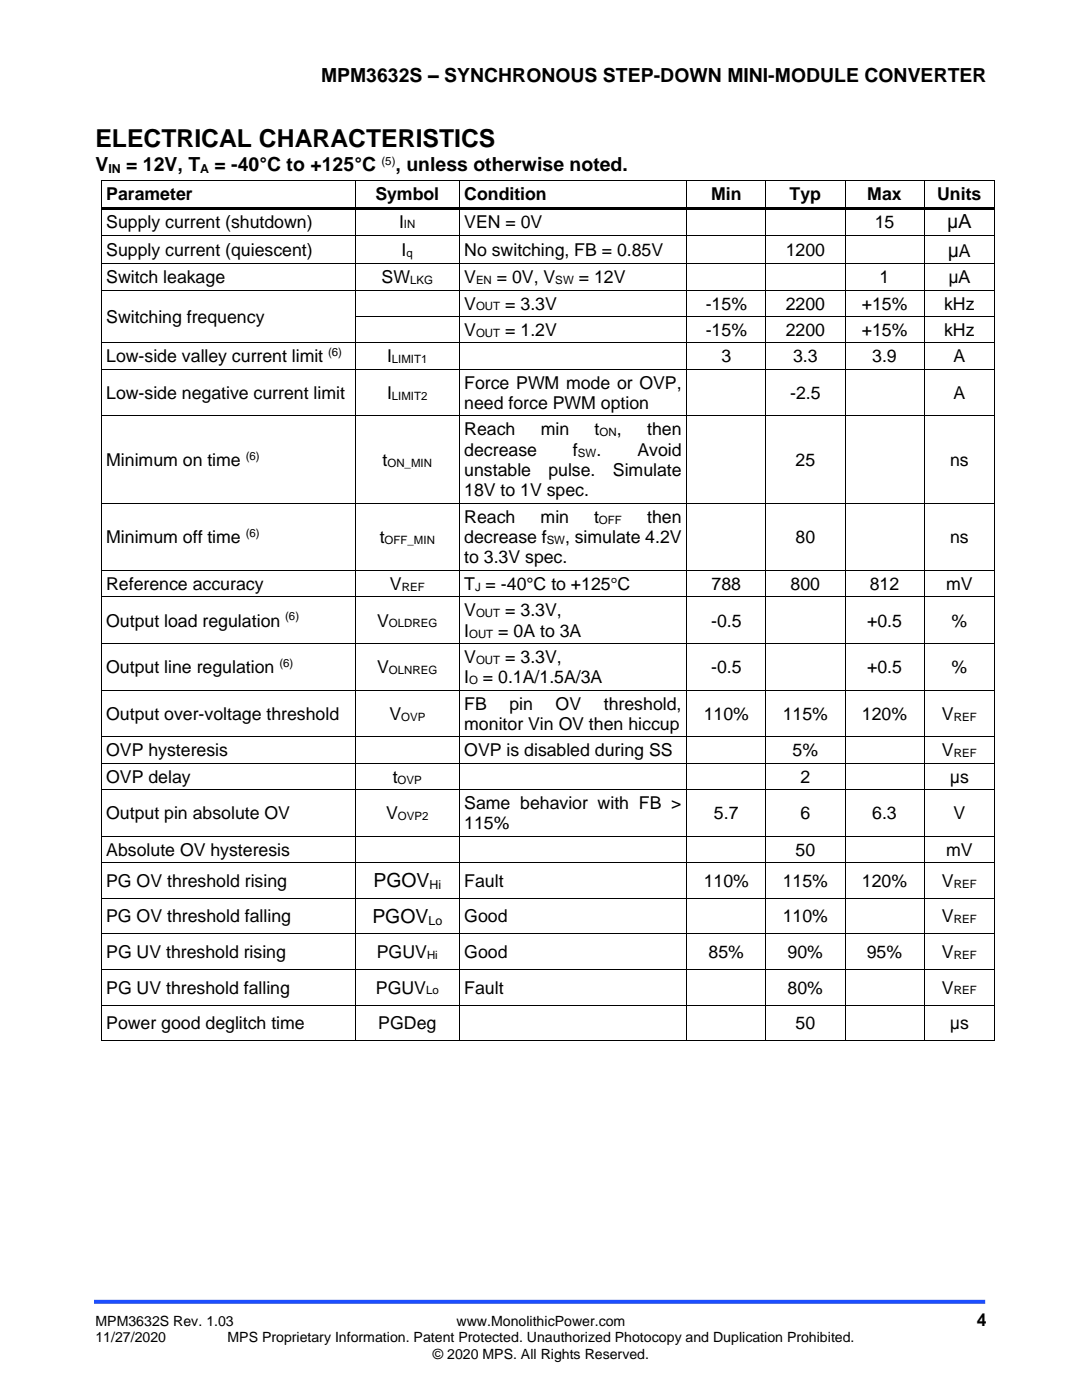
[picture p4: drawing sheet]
<svg xmlns="http://www.w3.org/2000/svg" width="216mm" height="279mm" viewBox="0 0 216 279" stroke-linecap="round" stroke-linejoin="round" font-family="sans-serif">
<defs><g id="words">
<text font-size="4.9" x="19" y="29.4">ELECTRICAL CHARACTERISTICS</text>
<g font-size="3.9">
<text x="64.1" y="16.3">MPM3632S – SYNCHRONOUS STEP-DOWN MINI-MODULE CONVERTER</text>
<text x="19" y="34.1">V</text>
<text x="25.2" y="34.1">= 12V, T</text>
<text x="42.8" y="34.1">= -40°C to +125°C</text>
<text x="78.9" y="34.1">, unless otherwise noted.</text>
<text x="189" y="45.6">μA</text>
<text x="189.1" y="51.2">μA</text>
<text x="74.5" y="177.1">PGOV</text>
<text x="74.3" y="184.2">PGOV</text>
</g>
<g font-size="3.5">
<text x="21.2" y="40">Parameter</text>
<text x="74.9" y="40">Symbol</text>
<text x="92.6" y="40">Condition</text>
<text x="141.9" y="40">Min</text>
<text x="157.6" y="40">Typ</text>
<text x="173.1" y="40">Max</text>
<text x="187" y="40">Units</text>
<text x="21.2" y="45.4">Supply current (shutdown)</text>
<text x="79.6" y="45.4">I</text>
<text x="92.6" y="45.4">VEN = 0V</text>
<text x="174.5" y="45.4">15</text>
<text x="21.2" y="51.1">Supply current (quiescent)</text>
<text x="80.1" y="51.1">I</text>
<text x="92.6" y="51.1">No switching, FB = 0.85V</text>
<text x="156.8" y="51.1">1200</text>
<text x="21.2" y="56.5">Switch leakage</text>
<text x="76.1" y="56.5">SW</text>
<text x="92.6" y="56.5">V</text>
<text x="99.1" y="56.5">= 0V, V</text>
<text x="115.5" y="56.5">= 12V</text>
<text x="175.5" y="56.5">1</text>
<text x="189.2" y="56.5">μA</text>
<text x="21.2" y="64.4">Switching frequency</text>
<text x="92.6" y="61.8">V</text>
<text x="100.8" y="61.8">= 3.3V</text>
<text x="140.8" y="61.8">-15%</text>
<text x="156.8" y="61.8">2200</text>
<text x="171.9" y="61.8">+15%</text>
<text x="188.4" y="61.8">kHz</text>
<text x="92.6" y="67.1">V</text>
<text x="100.8" y="67.1">= 1.2V</text>
<text x="140.8" y="67.1">-15%</text>
<text x="156.8" y="67.1">2200</text>
<text x="171.9" y="67.1">+15%</text>
<text x="188.4" y="67.1">kHz</text>
<text x="21.2" y="72.3">Low-side valley current limit</text>
<text x="77.2" y="72.3">I</text>
<text x="92.6" y="77.6">Force PWM mode or OVP,</text>
<text x="143.9" y="72.3">3</text>
<text x="158.2" y="72.3">3.3</text>
<text x="174" y="72.3">3.9</text>
<text x="190.2" y="72.3">A</text>
<text x="21.2" y="79.6">Low-side negative current limit</text>
<text x="77.2" y="79.6">I</text>
<text x="92.6" y="81.6">need force PWM option</text>
<text x="157.7" y="79.6">-2.5</text>
<text x="190.2" y="79.6">A</text>
<text x="92.6" y="86.9">Reach</text>
<text x="107.9" y="86.9">min</text>
<text x="118.7" y="86.9">t</text>
<text x="123.1" y="86.9">,</text>
<text x="129.1" y="86.9">then</text>
<text x="21.2" y="93">Minimum on time</text>
<text x="76.3" y="93">t</text>
<text x="92.6" y="90.9">decrease</text>
<text x="92.6" y="95">unstable</text>
<text x="109.4" y="95">pulse.</text>
<text x="114.3" y="90.9">f</text>
<text x="119.1" y="90.9">.</text>
<text x="122.3" y="95">Simulate</text>
<text x="127.2" y="90.9">Avoid</text>
<text x="158.7" y="93">25</text>
<text x="189.6" y="93">ns</text>
<text x="92.6" y="99">18V to 1V spec.</text>
<text x="92.6" y="104.3">Reach</text>
<text x="107.9" y="104.3">min</text>
<text x="118.5" y="104.3">t</text>
<text x="129.1" y="104.3">then</text>
<text x="21.2" y="108.4">Minimum off time</text>
<text x="75.8" y="108.4">t</text>
<text x="92.6" y="108.4">decrease f</text>
<text x="92.6" y="112.4">to 3.3V spec.</text>
<text x="112.8" y="108.4">, simulate 4.2V</text>
<text x="158.7" y="108.4">80</text>
<text x="189.6" y="108.4">ns</text>
<text x="21.2" y="117.7">Reference accuracy</text>
<text x="77.8" y="117.7">V</text>
<text x="92.6" y="117.8">T = -40°C to +125°C</text>
<text x="142" y="117.7">788</text>
<text x="157.7" y="117.7">800</text>
<text x="173.5" y="117.7">812</text>
<text x="188.8" y="117.7">mV</text>
<text x="21.2" y="125">Output load regulation</text>
<text x="75.3" y="125">V</text>
<text x="92.6" y="123">V</text>
<text x="100.8" y="123">= 3.3V,</text>
<text x="141.9" y="125">-0.5</text>
<text x="173" y="125">+0.5</text>
<text x="189.9" y="125">%</text>
<text x="92.6" y="127.1">I</text>
<text x="99.4" y="127.1">= 0A to 3A</text>
<text x="21.2" y="134.4">Output line regulation</text>
<text x="75.3" y="134.4">V</text>
<text x="92.6" y="132.3">V</text>
<text x="92.6" y="136.4">I</text>
<text x="96.4" y="136.4">= 0.1A/1.5A/3A</text>
<text x="100.8" y="132.3">= 3.3V,</text>
<text x="141.9" y="134.4">-0.5</text>
<text x="173" y="134.4">+0.5</text>
<text x="189.9" y="134.4">%</text>
<text x="21.2" y="143.7">Output over-voltage threshold</text>
<text x="77.7" y="143.7">V</text>
<text x="92.6" y="141.6">FB</text>
<text x="101.6" y="141.6">pin</text>
<text x="110.9" y="141.6">OV</text>
<text x="120.5" y="141.6">threshold,</text>
<text x="140.4" y="143.7">110%</text>
<text x="156.2" y="143.7">115%</text>
<text x="172" y="143.7">120%</text>
<text x="188" y="143.7">V</text>
<text x="92.6" y="145.7">monitor Vin OV then hiccup</text>
<text x="21.2" y="151">OVP hysteresis</text>
<text x="92.6" y="151">OVP is disabled during SS</text>
<text x="158.2" y="151">5%</text>
<text x="188" y="151">V</text>
<text x="21.2" y="156.2">OVP delay</text>
<text x="78.4" y="156.2">t</text>
<text x="92.6" y="161.5">Same behavior with FB &gt;</text>
<text x="159.7" y="156.2">2</text>
<text x="189.5" y="156.2">μs</text>
<text x="21.2" y="163.5">Output pin absolute OV</text>
<text x="77.1" y="163.5">V</text>
<text x="92.6" y="165.5">115%</text>
<text x="142.5" y="163.5">5.7</text>
<text x="159.7" y="163.5">6</text>
<text x="174" y="163.5">6.3</text>
<text x="190.2" y="163.5">V</text>
<text x="21.2" y="170.8">Absolute OV hysteresis</text>
<text x="158.7" y="170.8">50</text>
<text x="188.8" y="170.8">mV</text>
<text x="21.2" y="177">PG OV threshold rising</text>
<text x="92.6" y="177">Fault</text>
<text x="140.4" y="177">110%</text>
<text x="156.2" y="177">115%</text>
<text x="172" y="177">120%</text>
<text x="188" y="177">V</text>
<text x="21.2" y="184.1">PG OV threshold falling</text>
<text x="92.6" y="184.1">Good</text>
<text x="156.2" y="184.1">110%</text>
<text x="188" y="184.1">V</text>
<text x="21.2" y="191.2">PG UV threshold rising</text>
<text x="75.2" y="191.2">PGUV</text>
<text x="92.6" y="191.2">Good</text>
<text x="141.4" y="191.2">85%</text>
<text x="157.2" y="191.2">90%</text>
<text x="173" y="191.2">95%</text>
<text x="188" y="191.2">V</text>
<text x="21.2" y="198.3">PG UV threshold falling</text>
<text x="75" y="198.3">PGUV</text>
<text x="92.6" y="198.3">Fault</text>
<text x="157.2" y="198.3">80%</text>
<text x="188" y="198.3">V</text>
<text x="21.2" y="205.4">Power good deglitch time</text>
<text x="75.5" y="205.4">PGDeg</text>
<text x="158.7" y="205.4">50</text>
<text x="189.5" y="205.4">μs</text>
<text x="194.9" y="264.5">4</text>
</g>
<g font-size="2.8">
<text x="19" y="264.5">MPM3632S Rev. 1.03</text>
<text x="19" y="267.9">11/27/2020</text>
<text x="45.4" y="267.9">MPS Proprietary Information. Patent Protected. Unauthorized Photocopy and Duplication Prohibited.</text>
<text x="91.1" y="264.5">www.MonolithicPower.com</text>
<text x="86.4" y="271.2">© 2020 MPS. All Rights Reserved.</text>
</g>
<g font-size="2.5">
<text x="21.6" y="34.5">IN</text>
<text x="40" y="34.5">A</text>
<text x="85.7" y="177.5">Hi</text>
<text x="85.5" y="184.6">Lo</text>
</g>
<g font-size="2.3">
<text x="76.1" y="32.9">(5)</text>
<text x="80.6" y="45.6">IN</text>
<text x="81.1" y="51.3">q</text>
<text x="81.8" y="56.7">LKG</text>
<text x="95" y="56.7">EN</text>
<text x="110.8" y="56.7">SW</text>
<text x="95" y="62">OUT</text>
<text x="65.5" y="71.1">(6)</text>
<text x="95" y="67.2">OUT</text>
<text x="78.2" y="72.5">LIMIT1</text>
<text x="78.2" y="79.8">LIMIT2</text>
<text x="119.6" y="87">ON</text>
<text x="49" y="91.7">(6)</text>
<text x="77.3" y="93.1">ON_MIN</text>
<text x="115.3" y="91.1">SW</text>
<text x="49" y="107.1">(6)</text>
<text x="119.5" y="104.5">OFF</text>
<text x="76.7" y="108.5">OFF_MIN</text>
<text x="109.1" y="108.5">SW</text>
<text x="80.2" y="117.9">REF</text>
<text x="94.8" y="117.9">J</text>
<text x="56.9" y="123.8">(6)</text>
<text x="77.6" y="125.2">OLDREG</text>
<text x="95" y="123.2">OUT</text>
<text x="93.6" y="127.2">OUT</text>
<text x="55.7" y="133.1">(6)</text>
<text x="77.6" y="134.5">OLNREG</text>
<text x="93.6" y="136.6">O</text>
<text x="95" y="132.5">OUT</text>
<text x="80" y="143.8">OVP</text>
<text x="190.3" y="143.8">REF</text>
<text x="190.3" y="151.1">REF</text>
<text x="79.3" y="156.4">OVP</text>
<text x="79.4" y="163.7">OVP2</text>
<text x="190.3" y="177.1">REF</text>
<text x="190.3" y="184.2">REF</text>
<text x="85.2" y="191.4">Hi</text>
<text x="190.3" y="191.4">REF</text>
<text x="85" y="198.5">Lo</text>
<text x="190.3" y="198.5">REF</text>
</g>
</g></defs>
<path d="M18.8 259.8h177.8" fill="none" stroke="#1c4eff" stroke-width=".79" stroke-linecap="butt"/>
<g fill="#000">
<path d="M20.1 36h.2v.7h-.2z" fill-rule="evenodd"/>
<path d="M20.1 36h.2v.2h-.2z" fill-rule="evenodd"/>
<path d="M70.9 36.2h.2v.5h-.2z" fill-rule="evenodd"/>
<path d="M70.9 36h.2v.2h-.2z" fill-rule="evenodd"/>
<path d="M91.5 36.2h.2v.5h-.2z" fill-rule="evenodd"/>
<path d="M91.5 36h.2v.2h-.2z" fill-rule="evenodd"/>
<path d="M136.9 36.2h.2v.5h-.2z" fill-rule="evenodd"/>
<path d="M136.9 36h.2v.2h-.2z" fill-rule="evenodd"/>
<path d="M152.7 36.2h.2v.5h-.2z" fill-rule="evenodd"/>
<path d="M152.7 36h.2v.2h-.2z" fill-rule="evenodd"/>
<path d="M168.5 36.2h.2v.5h-.2z" fill-rule="evenodd"/>
<path d="M168.5 36h.2v.2h-.2z" fill-rule="evenodd"/>
<path d="M184.3 36.2h.2v.5h-.2z" fill-rule="evenodd"/>
<path d="M184.3 36h.2v.2h-.2z" fill-rule="evenodd"/>
<path d="M198.4 36h.2v.7h-.2z" fill-rule="evenodd"/>
<path d="M198.4 36h.2v.2h-.2z" fill-rule="evenodd"/>
<path d="M20.1 41.3h.2v.7h-.2z" fill-rule="evenodd"/>
<path d="M20.1 46.9h.2v.7h-.2z" fill-rule="evenodd"/>
<path d="M20.1 52.6h.2v.7h-.2z" fill-rule="evenodd"/>
<path d="M20.1 57.8h.2v.7h-.2z" fill-rule="evenodd"/>
<path d="M20.3 41.3h50.6v.5h-50.6z" fill-rule="evenodd"/>
<path d="M70.9 41.8h.2v.2h-.2z" fill-rule="evenodd"/>
<path d="M70.9 41.3h.5v.5h-.5z" fill-rule="evenodd"/>
<path d="M70.9 46.9h.2v.7h-.2z" fill-rule="evenodd"/>
<path d="M70.9 52.6h.2v.7h-.2z" fill-rule="evenodd"/>
<path d="M70.9 57.8h.2v.7h-.2z" fill-rule="evenodd"/>
<path d="M71.4 41.3h20.1v.5h-20.1z" fill-rule="evenodd"/>
<path d="M91.5 41.8h.2v.2h-.2z" fill-rule="evenodd"/>
<path d="M91.5 41.3h.6v.5h-.6z" fill-rule="evenodd"/>
<path d="M91.5 46.9h.2v.7h-.2z" fill-rule="evenodd"/>
<path d="M91.5 52.6h.2v.7h-.2z" fill-rule="evenodd"/>
<path d="M91.5 57.8h.2v.7h-.2z" fill-rule="evenodd"/>
<path d="M92.1 41.3h44.8v.5h-44.8z" fill-rule="evenodd"/>
<path d="M136.9 41.8h.2v.2h-.2z" fill-rule="evenodd"/>
<path d="M136.9 41.3h.6v.5h-.6z" fill-rule="evenodd"/>
<path d="M136.9 46.9h.2v.7h-.2z" fill-rule="evenodd"/>
<path d="M136.9 52.6h.2v.7h-.2z" fill-rule="evenodd"/>
<path d="M136.9 57.8h.2v.7h-.2z" fill-rule="evenodd"/>
<path d="M137.5 41.3h15.2v.5h-15.2z" fill-rule="evenodd"/>
<path d="M152.7 41.8h.2v.2h-.2z" fill-rule="evenodd"/>
<path d="M152.7 41.3h.6v.5h-.6z" fill-rule="evenodd"/>
<path d="M152.7 46.9h.2v.7h-.2z" fill-rule="evenodd"/>
<path d="M152.7 52.6h.2v.7h-.2z" fill-rule="evenodd"/>
<path d="M152.7 57.8h.2v.7h-.2z" fill-rule="evenodd"/>
<path d="M153.3 41.3h15.2v.5h-15.2z" fill-rule="evenodd"/>
<path d="M168.5 41.8h.2v.2h-.2z" fill-rule="evenodd"/>
<path d="M168.5 41.3h.6v.5h-.6z" fill-rule="evenodd"/>
<path d="M168.5 46.9h.2v.7h-.2z" fill-rule="evenodd"/>
<path d="M168.5 52.6h.2v.7h-.2z" fill-rule="evenodd"/>
<path d="M168.5 57.8h.2v.7h-.2z" fill-rule="evenodd"/>
<path d="M169.1 41.3h15.2v.5h-15.2z" fill-rule="evenodd"/>
<path d="M184.3 41.8h.2v.2h-.2z" fill-rule="evenodd"/>
<path d="M184.3 41.3h.5v.5h-.5z" fill-rule="evenodd"/>
<path d="M184.3 46.9h.2v.7h-.2z" fill-rule="evenodd"/>
<path d="M184.3 52.6h.2v.7h-.2z" fill-rule="evenodd"/>
<path d="M184.3 57.8h.2v.7h-.2z" fill-rule="evenodd"/>
<path d="M184.8 41.3h13.6v.5h-13.6z" fill-rule="evenodd"/>
<path d="M198.4 41.3h.2v.7h-.2z" fill-rule="evenodd"/>
<path d="M198.4 46.9h.2v.7h-.2z" fill-rule="evenodd"/>
<path d="M198.4 52.6h.2v.7h-.2z" fill-rule="evenodd"/>
<path d="M198.4 57.8h.2v.7h-.2z" fill-rule="evenodd"/>
<path d="M20.1 63.1h.2v.7h-.2z" fill-rule="evenodd"/>
<path d="M20.1 68.4h.2v.7h-.2z" fill-rule="evenodd"/>
<path d="M20.1 73.6h.2v.7h-.2z" fill-rule="evenodd"/>
<path d="M70.9 63.1h.2v.7h-.2z" fill-rule="evenodd"/>
<path d="M70.9 68.4h.2v.7h-.2z" fill-rule="evenodd"/>
<path d="M70.9 73.6h.2v.7h-.2z" fill-rule="evenodd"/>
<path d="M91.5 63.1h.2v.7h-.2z" fill-rule="evenodd"/>
<path d="M91.5 68.4h.2v.7h-.2z" fill-rule="evenodd"/>
<path d="M91.5 73.6h.2v.7h-.2z" fill-rule="evenodd"/>
<path d="M136.9 63.1h.2v.7h-.2z" fill-rule="evenodd"/>
<path d="M136.9 68.4h.2v.7h-.2z" fill-rule="evenodd"/>
<path d="M136.9 73.6h.2v.7h-.2z" fill-rule="evenodd"/>
<path d="M152.7 63.1h.2v.7h-.2z" fill-rule="evenodd"/>
<path d="M152.7 68.4h.2v.7h-.2z" fill-rule="evenodd"/>
<path d="M152.7 73.6h.2v.7h-.2z" fill-rule="evenodd"/>
<path d="M168.5 63.1h.2v.7h-.2z" fill-rule="evenodd"/>
<path d="M168.5 68.4h.2v.7h-.2z" fill-rule="evenodd"/>
<path d="M168.5 73.6h.2v.7h-.2z" fill-rule="evenodd"/>
<path d="M184.3 63.1h.2v.7h-.2z" fill-rule="evenodd"/>
<path d="M184.3 68.4h.2v.7h-.2z" fill-rule="evenodd"/>
<path d="M184.3 73.6h.2v.7h-.2z" fill-rule="evenodd"/>
<path d="M198.4 63.1h.2v.7h-.2z" fill-rule="evenodd"/>
<path d="M198.4 68.4h.2v.7h-.2z" fill-rule="evenodd"/>
<path d="M198.4 73.6h.2v.7h-.2z" fill-rule="evenodd"/>
<path d="M20.1 82.9h.2v.7h-.2z" fill-rule="evenodd"/>
<path d="M70.9 82.9h.2v.7h-.2z" fill-rule="evenodd"/>
<path d="M91.5 82.9h.2v.7h-.2z" fill-rule="evenodd"/>
<path d="M136.9 82.9h.2v.7h-.2z" fill-rule="evenodd"/>
<path d="M152.7 82.9h.2v.7h-.2z" fill-rule="evenodd"/>
<path d="M168.5 82.9h.2v.7h-.2z" fill-rule="evenodd"/>
<path d="M184.3 82.9h.2v.7h-.2z" fill-rule="evenodd"/>
<path d="M198.4 82.9h.2v.7h-.2z" fill-rule="evenodd"/>
<path d="M20.1 100.4h.2v.7h-.2z" fill-rule="evenodd"/>
<path d="M20.1 113.7h.2v.7h-.2z" fill-rule="evenodd"/>
<path d="M20.1 119h.2v.7h-.2z" fill-rule="evenodd"/>
<path d="M70.9 100.4h.2v.7h-.2z" fill-rule="evenodd"/>
<path d="M70.9 113.7h.2v.7h-.2z" fill-rule="evenodd"/>
<path d="M70.9 119h.2v.7h-.2z" fill-rule="evenodd"/>
<path d="M91.5 100.4h.2v.7h-.2z" fill-rule="evenodd"/>
<path d="M91.5 113.7h.2v.7h-.2z" fill-rule="evenodd"/>
<path d="M91.5 119h.2v.7h-.2z" fill-rule="evenodd"/>
<path d="M136.9 100.4h.2v.7h-.2z" fill-rule="evenodd"/>
<path d="M136.9 113.7h.2v.7h-.2z" fill-rule="evenodd"/>
<path d="M136.9 119h.2v.7h-.2z" fill-rule="evenodd"/>
<path d="M152.7 100.4h.2v.7h-.2z" fill-rule="evenodd"/>
<path d="M152.7 113.7h.2v.7h-.2z" fill-rule="evenodd"/>
<path d="M152.7 119h.2v.7h-.2z" fill-rule="evenodd"/>
<path d="M168.5 100.4h.2v.7h-.2z" fill-rule="evenodd"/>
<path d="M168.5 113.7h.2v.7h-.2z" fill-rule="evenodd"/>
<path d="M168.5 119h.2v.7h-.2z" fill-rule="evenodd"/>
<path d="M184.3 100.4h.2v.7h-.2z" fill-rule="evenodd"/>
<path d="M184.3 113.7h.2v.7h-.2z" fill-rule="evenodd"/>
<path d="M184.3 119h.2v.7h-.2z" fill-rule="evenodd"/>
<path d="M198.4 100.4h.2v.7h-.2z" fill-rule="evenodd"/>
<path d="M198.4 113.7h.2v.7h-.2z" fill-rule="evenodd"/>
<path d="M198.4 119h.2v.7h-.2z" fill-rule="evenodd"/>
<path d="M20.1 128.4h.2v.7h-.2z" fill-rule="evenodd"/>
<path d="M20.1 137.7h.2v.7h-.2z" fill-rule="evenodd"/>
<path d="M70.9 128.4h.2v.7h-.2z" fill-rule="evenodd"/>
<path d="M70.9 137.7h.2v.7h-.2z" fill-rule="evenodd"/>
<path d="M91.5 128.4h.2v.7h-.2z" fill-rule="evenodd"/>
<path d="M91.5 137.7h.2v.7h-.2z" fill-rule="evenodd"/>
<path d="M136.9 128.4h.2v.7h-.2z" fill-rule="evenodd"/>
<path d="M136.9 137.7h.2v.7h-.2z" fill-rule="evenodd"/>
<path d="M152.7 128.4h.2v.7h-.2z" fill-rule="evenodd"/>
<path d="M152.7 137.7h.2v.7h-.2z" fill-rule="evenodd"/>
<path d="M168.5 128.4h.2v.7h-.2z" fill-rule="evenodd"/>
<path d="M168.5 137.7h.2v.7h-.2z" fill-rule="evenodd"/>
<path d="M184.3 128.4h.2v.7h-.2z" fill-rule="evenodd"/>
<path d="M184.3 137.7h.2v.7h-.2z" fill-rule="evenodd"/>
<path d="M198.4 128.4h.2v.7h-.2z" fill-rule="evenodd"/>
<path d="M198.4 137.7h.2v.7h-.2z" fill-rule="evenodd"/>
<path d="M20.1 147h.2v.7h-.2z" fill-rule="evenodd"/>
<path d="M20.1 152.2h.2v.7h-.2z" fill-rule="evenodd"/>
<path d="M20.1 157.5h.2v.7h-.2z" fill-rule="evenodd"/>
<path d="M70.9 147h.2v.7h-.2z" fill-rule="evenodd"/>
<path d="M70.9 152.2h.2v.7h-.2z" fill-rule="evenodd"/>
<path d="M70.9 157.5h.2v.7h-.2z" fill-rule="evenodd"/>
<path d="M91.5 147h.2v.7h-.2z" fill-rule="evenodd"/>
<path d="M91.5 152.2h.2v.7h-.2z" fill-rule="evenodd"/>
<path d="M91.5 157.5h.2v.7h-.2z" fill-rule="evenodd"/>
<path d="M136.9 147h.2v.7h-.2z" fill-rule="evenodd"/>
<path d="M136.9 152.2h.2v.7h-.2z" fill-rule="evenodd"/>
<path d="M136.9 157.5h.2v.7h-.2z" fill-rule="evenodd"/>
<path d="M152.7 147h.2v.7h-.2z" fill-rule="evenodd"/>
<path d="M152.7 152.2h.2v.7h-.2z" fill-rule="evenodd"/>
<path d="M152.7 157.5h.2v.7h-.2z" fill-rule="evenodd"/>
<path d="M168.5 147h.2v.7h-.2z" fill-rule="evenodd"/>
<path d="M168.5 152.2h.2v.7h-.2z" fill-rule="evenodd"/>
<path d="M168.5 157.5h.2v.7h-.2z" fill-rule="evenodd"/>
<path d="M184.3 147h.2v.7h-.2z" fill-rule="evenodd"/>
<path d="M184.3 152.2h.2v.7h-.2z" fill-rule="evenodd"/>
<path d="M184.3 157.5h.2v.7h-.2z" fill-rule="evenodd"/>
<path d="M198.4 147h.2v.7h-.2z" fill-rule="evenodd"/>
<path d="M198.4 152.2h.2v.7h-.2z" fill-rule="evenodd"/>
<path d="M198.4 157.5h.2v.7h-.2z" fill-rule="evenodd"/>
<path d="M20.1 166.8h.2v.7h-.2z" fill-rule="evenodd"/>
<path d="M20.1 172.1h.2v.7h-.2z" fill-rule="evenodd"/>
<path d="M20.1 179.2h.2v.7h-.2z" fill-rule="evenodd"/>
<path d="M70.9 166.8h.2v.7h-.2z" fill-rule="evenodd"/>
<path d="M70.9 172.1h.2v.7h-.2z" fill-rule="evenodd"/>
<path d="M70.9 179.2h.2v.7h-.2z" fill-rule="evenodd"/>
<path d="M91.5 166.8h.2v.7h-.2z" fill-rule="evenodd"/>
<path d="M91.5 172.1h.2v.7h-.2z" fill-rule="evenodd"/>
<path d="M91.5 179.2h.2v.7h-.2z" fill-rule="evenodd"/>
<path d="M136.9 166.8h.2v.7h-.2z" fill-rule="evenodd"/>
<path d="M136.9 172.1h.2v.7h-.2z" fill-rule="evenodd"/>
<path d="M136.9 179.2h.2v.7h-.2z" fill-rule="evenodd"/>
<path d="M152.7 166.8h.2v.7h-.2z" fill-rule="evenodd"/>
<path d="M152.7 172.1h.2v.7h-.2z" fill-rule="evenodd"/>
<path d="M152.7 179.2h.2v.7h-.2z" fill-rule="evenodd"/>
<path d="M168.5 166.8h.2v.7h-.2z" fill-rule="evenodd"/>
<path d="M168.5 172.1h.2v.7h-.2z" fill-rule="evenodd"/>
<path d="M168.5 179.2h.2v.7h-.2z" fill-rule="evenodd"/>
<path d="M184.3 166.8h.2v.7h-.2z" fill-rule="evenodd"/>
<path d="M184.3 172.1h.2v.7h-.2z" fill-rule="evenodd"/>
<path d="M184.3 179.2h.2v.7h-.2z" fill-rule="evenodd"/>
<path d="M198.4 166.8h.2v.7h-.2z" fill-rule="evenodd"/>
<path d="M198.4 172.1h.2v.7h-.2z" fill-rule="evenodd"/>
<path d="M198.4 179.2h.2v.7h-.2z" fill-rule="evenodd"/>
<path d="M20.1 186.3h.2v.7h-.2z" fill-rule="evenodd"/>
<path d="M20.1 193.4h.2v.7h-.2z" fill-rule="evenodd"/>
<path d="M70.9 186.3h.2v.7h-.2z" fill-rule="evenodd"/>
<path d="M70.9 193.4h.2v.7h-.2z" fill-rule="evenodd"/>
<path d="M91.5 186.3h.2v.7h-.2z" fill-rule="evenodd"/>
<path d="M91.5 193.4h.2v.7h-.2z" fill-rule="evenodd"/>
<path d="M136.9 186.3h.2v.7h-.2z" fill-rule="evenodd"/>
<path d="M136.9 193.4h.2v.7h-.2z" fill-rule="evenodd"/>
<path d="M152.7 186.3h.2v.7h-.2z" fill-rule="evenodd"/>
<path d="M152.7 193.4h.2v.7h-.2z" fill-rule="evenodd"/>
<path d="M168.5 186.3h.2v.7h-.2z" fill-rule="evenodd"/>
<path d="M168.5 193.4h.2v.7h-.2z" fill-rule="evenodd"/>
<path d="M184.3 186.3h.2v.7h-.2z" fill-rule="evenodd"/>
<path d="M184.3 193.4h.2v.7h-.2z" fill-rule="evenodd"/>
<path d="M198.4 186.3h.2v.7h-.2z" fill-rule="evenodd"/>
<path d="M198.4 193.4h.2v.7h-.2z" fill-rule="evenodd"/>
<path d="M20.1 200.5h.2v.7h-.2z" fill-rule="evenodd"/>
<path d="M20.1 207.6h.2v.2h-.2z" fill-rule="evenodd"/>
<path d="M20.1 207.6h.2v.2h-.2z" fill-rule="evenodd"/>
<path d="M70.9 200.5h.2v.7h-.2z" fill-rule="evenodd"/>
<path d="M70.9 207.6h.2v.2h-.2z" fill-rule="evenodd"/>
<path d="M91.5 200.5h.2v.7h-.2z" fill-rule="evenodd"/>
<path d="M91.5 207.6h.2v.2h-.2z" fill-rule="evenodd"/>
<path d="M136.9 200.5h.2v.7h-.2z" fill-rule="evenodd"/>
<path d="M136.9 207.6h.2v.2h-.2z" fill-rule="evenodd"/>
<path d="M152.7 200.5h.2v.7h-.2z" fill-rule="evenodd"/>
<path d="M152.7 207.6h.2v.2h-.2z" fill-rule="evenodd"/>
<path d="M168.5 200.5h.2v.7h-.2z" fill-rule="evenodd"/>
<path d="M168.5 207.6h.2v.2h-.2z" fill-rule="evenodd"/>
<path d="M184.3 200.5h.2v.7h-.2z" fill-rule="evenodd"/>
<path d="M184.3 207.6h.2v.2h-.2z" fill-rule="evenodd"/>
<path d="M198.4 200.5h.2v.7h-.2z" fill-rule="evenodd"/>
<path d="M198.4 207.6h.2v.2h-.2z" fill-rule="evenodd"/>
<path d="M198.4 207.6h.2v.2h-.2z" fill-rule="evenodd"/>
</g>
<g fill="none" stroke="#000" stroke-width=".2">
<path d="M20.2 36.7v4.6M20.3 36.1h50.6M71 36.7v4.6M71.1 36.1h20.4M91.6 36.7v4.6M91.7 36.1h45.2M137 36.7v4.6M137.1 36.1h15.6M152.8 36.7v4.6M152.9 36.1h15.6M168.6 36.7v4.6M168.7 36.1h15.6"/>
<path d="M184.4 36.7v4.6M184.5 36.1h13.9M198.5 36.7v4.6M20.2 42v4.9M20.2 47.6v5M20.2 53.3v4.5M20.2 58.5v4.6M20.3 47h50.6M20.3 52.7h50.6M20.3 57.9h50.6M71 42v4.9M71 47.6v5"/>
<path d="M71 53.3v4.5M71 58.5v4.6M71.1 47h20.4M71.1 52.7h20.4M71.1 57.9h20.4M91.6 42v4.9M91.6 47.6v5M91.6 53.3v4.5M91.6 58.5v4.6M91.7 47h45.2M91.7 52.7h45.2M91.7 57.9h45.2"/>
<path d="M137 42v4.9M137 47.6v5M137 53.3v4.5M137 58.5v4.6M137.1 47h15.6M137.1 52.7h15.6M137.1 57.9h15.6M152.8 42v4.9M152.8 47.6v5M152.8 53.3v4.5M152.8 58.5v4.6M152.9 47h15.6"/>
<path d="M152.9 52.7h15.6M152.9 57.9h15.6M168.6 42v4.9M168.6 47.6v5M168.6 53.3v4.5M168.6 58.5v4.6M168.7 47h15.6M168.7 52.7h15.6M168.7 57.9h15.6M184.4 42v4.9M184.4 47.6v5M184.4 53.3v4.5"/>
<path d="M184.4 58.5v4.6M184.5 47h13.9M184.5 52.7h13.9M184.5 57.9h13.9M198.5 42v4.9M198.5 47.6v5M198.5 53.3v4.5M198.5 58.5v4.6M20.2 63.8v4.6M20.2 69.1v4.5M20.2 74.3v8.6M20.3 68.4h50.6"/>
<path d="M20.3 73.7h50.6M71 63.8v4.6M71 69.1v4.5M71 74.3v8.6M71.1 63.2h20.4M71.1 68.4h20.4M71.1 73.7h20.4M91.6 63.8v4.6M91.6 69.1v4.5M91.6 74.3v8.6M91.7 63.2h45.2M91.7 68.4h45.2"/>
<path d="M91.7 73.7h45.2M137 63.8v4.6M137 69.1v4.5M137 74.3v8.6M137.1 63.2h15.6M137.1 68.4h15.6M137.1 73.7h15.6M152.8 63.8v4.6M152.8 69.1v4.5M152.8 74.3v8.6M152.9 63.2h15.6M152.9 68.4h15.6"/>
<path d="M152.9 73.7h15.6M168.6 63.8v4.6M168.6 69.1v4.5M168.6 74.3v8.6M168.7 63.2h15.6M168.7 68.4h15.6M168.7 73.7h15.6M184.4 63.8v4.6M184.4 69.1v4.5M184.4 74.3v8.6M184.5 63.2h13.9M184.5 68.4h13.9"/>
<path d="M184.5 73.7h13.9M198.5 63.8v4.6M198.5 69.1v4.5M198.5 74.3v8.6M20.2 83.6v16.8M20.3 83h50.6M71 83.6v16.8M71.1 83h20.4M91.6 83.6v16.8M91.7 83h45.2M137 83.6v16.8M137.1 83h15.6"/>
<path d="M152.8 83.6v16.8M152.9 83h15.6M168.6 83.6v16.8M168.7 83h15.6M184.4 83.6v16.8M184.5 83h13.9M198.5 83.6v16.8M20.2 101.1v12.6M20.2 114.4v4.6M20.2 119.7v8.7M20.3 100.4h50.6M20.3 113.8h50.6"/>
<path d="M20.3 119.1h50.6M71 101.1v12.6M71 114.4v4.6M71 119.7v8.7M71.1 100.4h20.4M71.1 113.8h20.4M71.1 119.1h20.4M91.6 101.1v12.6M91.6 114.4v4.6M91.6 119.7v8.7M91.7 100.4h45.2M91.7 113.8h45.2"/>
<path d="M91.7 119.1h45.2M137 101.1v12.6M137 114.4v4.6M137 119.7v8.7M137.1 100.4h15.6M137.1 113.8h15.6M137.1 119.1h15.6M152.8 101.1v12.6M152.8 114.4v4.6M152.8 119.7v8.7M152.9 100.4h15.6M152.9 113.8h15.6"/>
<path d="M152.9 119.1h15.6M168.6 101.1v12.6M168.6 114.4v4.6M168.6 119.7v8.7M168.7 100.4h15.6M168.7 113.8h15.6M168.7 119.1h15.6M184.4 101.1v12.6M184.4 114.4v4.6M184.4 119.7v8.7M184.5 100.4h13.9M184.5 113.8h13.9"/>
<path d="M184.5 119.1h13.9M198.5 101.1v12.6M198.5 114.4v4.6M198.5 119.7v8.7M20.2 129.1v8.6M20.2 138.4v8.6M20.3 128.4h50.6M20.3 137.8h50.6M71 129.1v8.6M71 138.4v8.6M71.1 128.4h20.4M71.1 137.8h20.4"/>
<path d="M91.6 129.1v8.6M91.6 138.4v8.6M91.7 128.4h45.2M91.7 137.8h45.2M137 129.1v8.6M137 138.4v8.6M137.1 128.4h15.6M137.1 137.8h15.6M152.8 129.1v8.6M152.8 138.4v8.6M152.9 128.4h15.6M152.9 137.8h15.6"/>
<path d="M168.6 129.1v8.6M168.6 138.4v8.6M168.7 128.4h15.6M168.7 137.8h15.6M184.4 129.1v8.6M184.4 138.4v8.6M184.5 128.4h13.9M184.5 137.8h13.9M198.5 129.1v8.6M198.5 138.4v8.6M20.2 147.7v4.5M20.2 152.9v4.6"/>
<path d="M20.2 158.2v8.6M20.3 147.1h50.6M20.3 152.3h50.6M20.3 157.6h50.6M71 147.7v4.5M71 152.9v4.6M71 158.2v8.6M71.1 147.1h20.4M71.1 152.3h20.4M71.1 157.6h20.4M91.6 147.7v4.5M91.6 152.9v4.6"/>
<path d="M91.6 158.2v8.6M91.7 147.1h45.2M91.7 152.3h45.2M91.7 157.6h45.2M137 147.7v4.5M137 152.9v4.6M137 158.2v8.6M137.1 147.1h15.6M137.1 152.3h15.6M137.1 157.6h15.6M152.8 147.7v4.5M152.8 152.9v4.6"/>
<path d="M152.8 158.2v8.6M152.9 147.1h15.6M152.9 152.3h15.6M152.9 157.6h15.6M168.6 147.7v4.5M168.6 152.9v4.6M168.6 158.2v8.6M168.7 147.1h15.6M168.7 152.3h15.6M168.7 157.6h15.6M184.4 147.7v4.5M184.4 152.9v4.6"/>
<path d="M184.4 158.2v8.6M184.5 147.1h13.9M184.5 152.3h13.9M184.5 157.6h13.9M198.5 147.7v4.5M198.5 152.9v4.6M198.5 158.2v8.6M20.2 167.5v4.6M20.2 172.8v6.4M20.2 179.9v6.4M20.3 166.9h50.6M20.3 172.2h50.6"/>
<path d="M20.3 179.3h50.6M71 167.5v4.6M71 172.8v6.4M71 179.9v6.4M71.1 166.9h20.4M71.1 172.2h20.4M71.1 179.3h20.4M91.6 167.5v4.6M91.6 172.8v6.4M91.6 179.9v6.4M91.7 166.9h45.2M91.7 172.2h45.2"/>
<path d="M91.7 179.3h45.2M137 167.5v4.6M137 172.8v6.4M137 179.9v6.4M137.1 166.9h15.6M137.1 172.2h15.6M137.1 179.3h15.6M152.8 167.5v4.6M152.8 172.8v6.4M152.8 179.9v6.4M152.9 166.9h15.6M152.9 172.2h15.6"/>
<path d="M152.9 179.3h15.6M168.6 167.5v4.6M168.6 172.8v6.4M168.6 179.9v6.4M168.7 166.9h15.6M168.7 172.2h15.6M168.7 179.3h15.6M184.4 167.5v4.6M184.4 172.8v6.4M184.4 179.9v6.4M184.5 166.9h13.9M184.5 172.2h13.9"/>
<path d="M184.5 179.3h13.9M198.5 167.5v4.6M198.5 172.8v6.4M198.5 179.9v6.4M20.2 187v6.4M20.2 194.1v6.4M20.3 186.4h50.6M20.3 193.5h50.6M71 187v6.4M71 194.1v6.4M71.1 186.4h20.4M71.1 193.5h20.4"/>
<path d="M91.6 187v6.4M91.6 194.1v6.4M91.7 186.4h45.2M91.7 193.5h45.2M137 187v6.4M137 194.1v6.4M137.1 186.4h15.6M137.1 193.5h15.6M152.8 187v6.4M152.8 194.1v6.4M152.9 186.4h15.6M152.9 193.5h15.6"/>
<path d="M168.6 187v6.4M168.6 194.1v6.4M168.7 186.4h15.6M168.7 193.5h15.6M184.4 187v6.4M184.4 194.1v6.4M184.5 186.4h13.9M184.5 193.5h13.9M198.5 187v6.4M198.5 194.1v6.4M20.2 201.2v6.4M20.3 200.6h50.6"/>
<path d="M20.3 207.7h50.6M71 201.2v6.4M71.1 200.6h20.4M71.1 207.7h20.4M91.6 201.2v6.4M91.7 200.6h45.2M91.7 207.7h45.2M137 201.2v6.4M137.1 200.6h15.6M137.1 207.7h15.6M152.8 201.2v6.4M152.9 200.6h15.6"/>
<path d="M152.9 207.7h15.6M168.6 201.2v6.4M168.7 200.6h15.6M168.7 207.7h15.6M184.4 201.2v6.4M184.5 200.6h13.9M184.5 207.7h13.9M198.5 201.2v6.4"/>
</g>
<use href="#words"/>
</svg>
